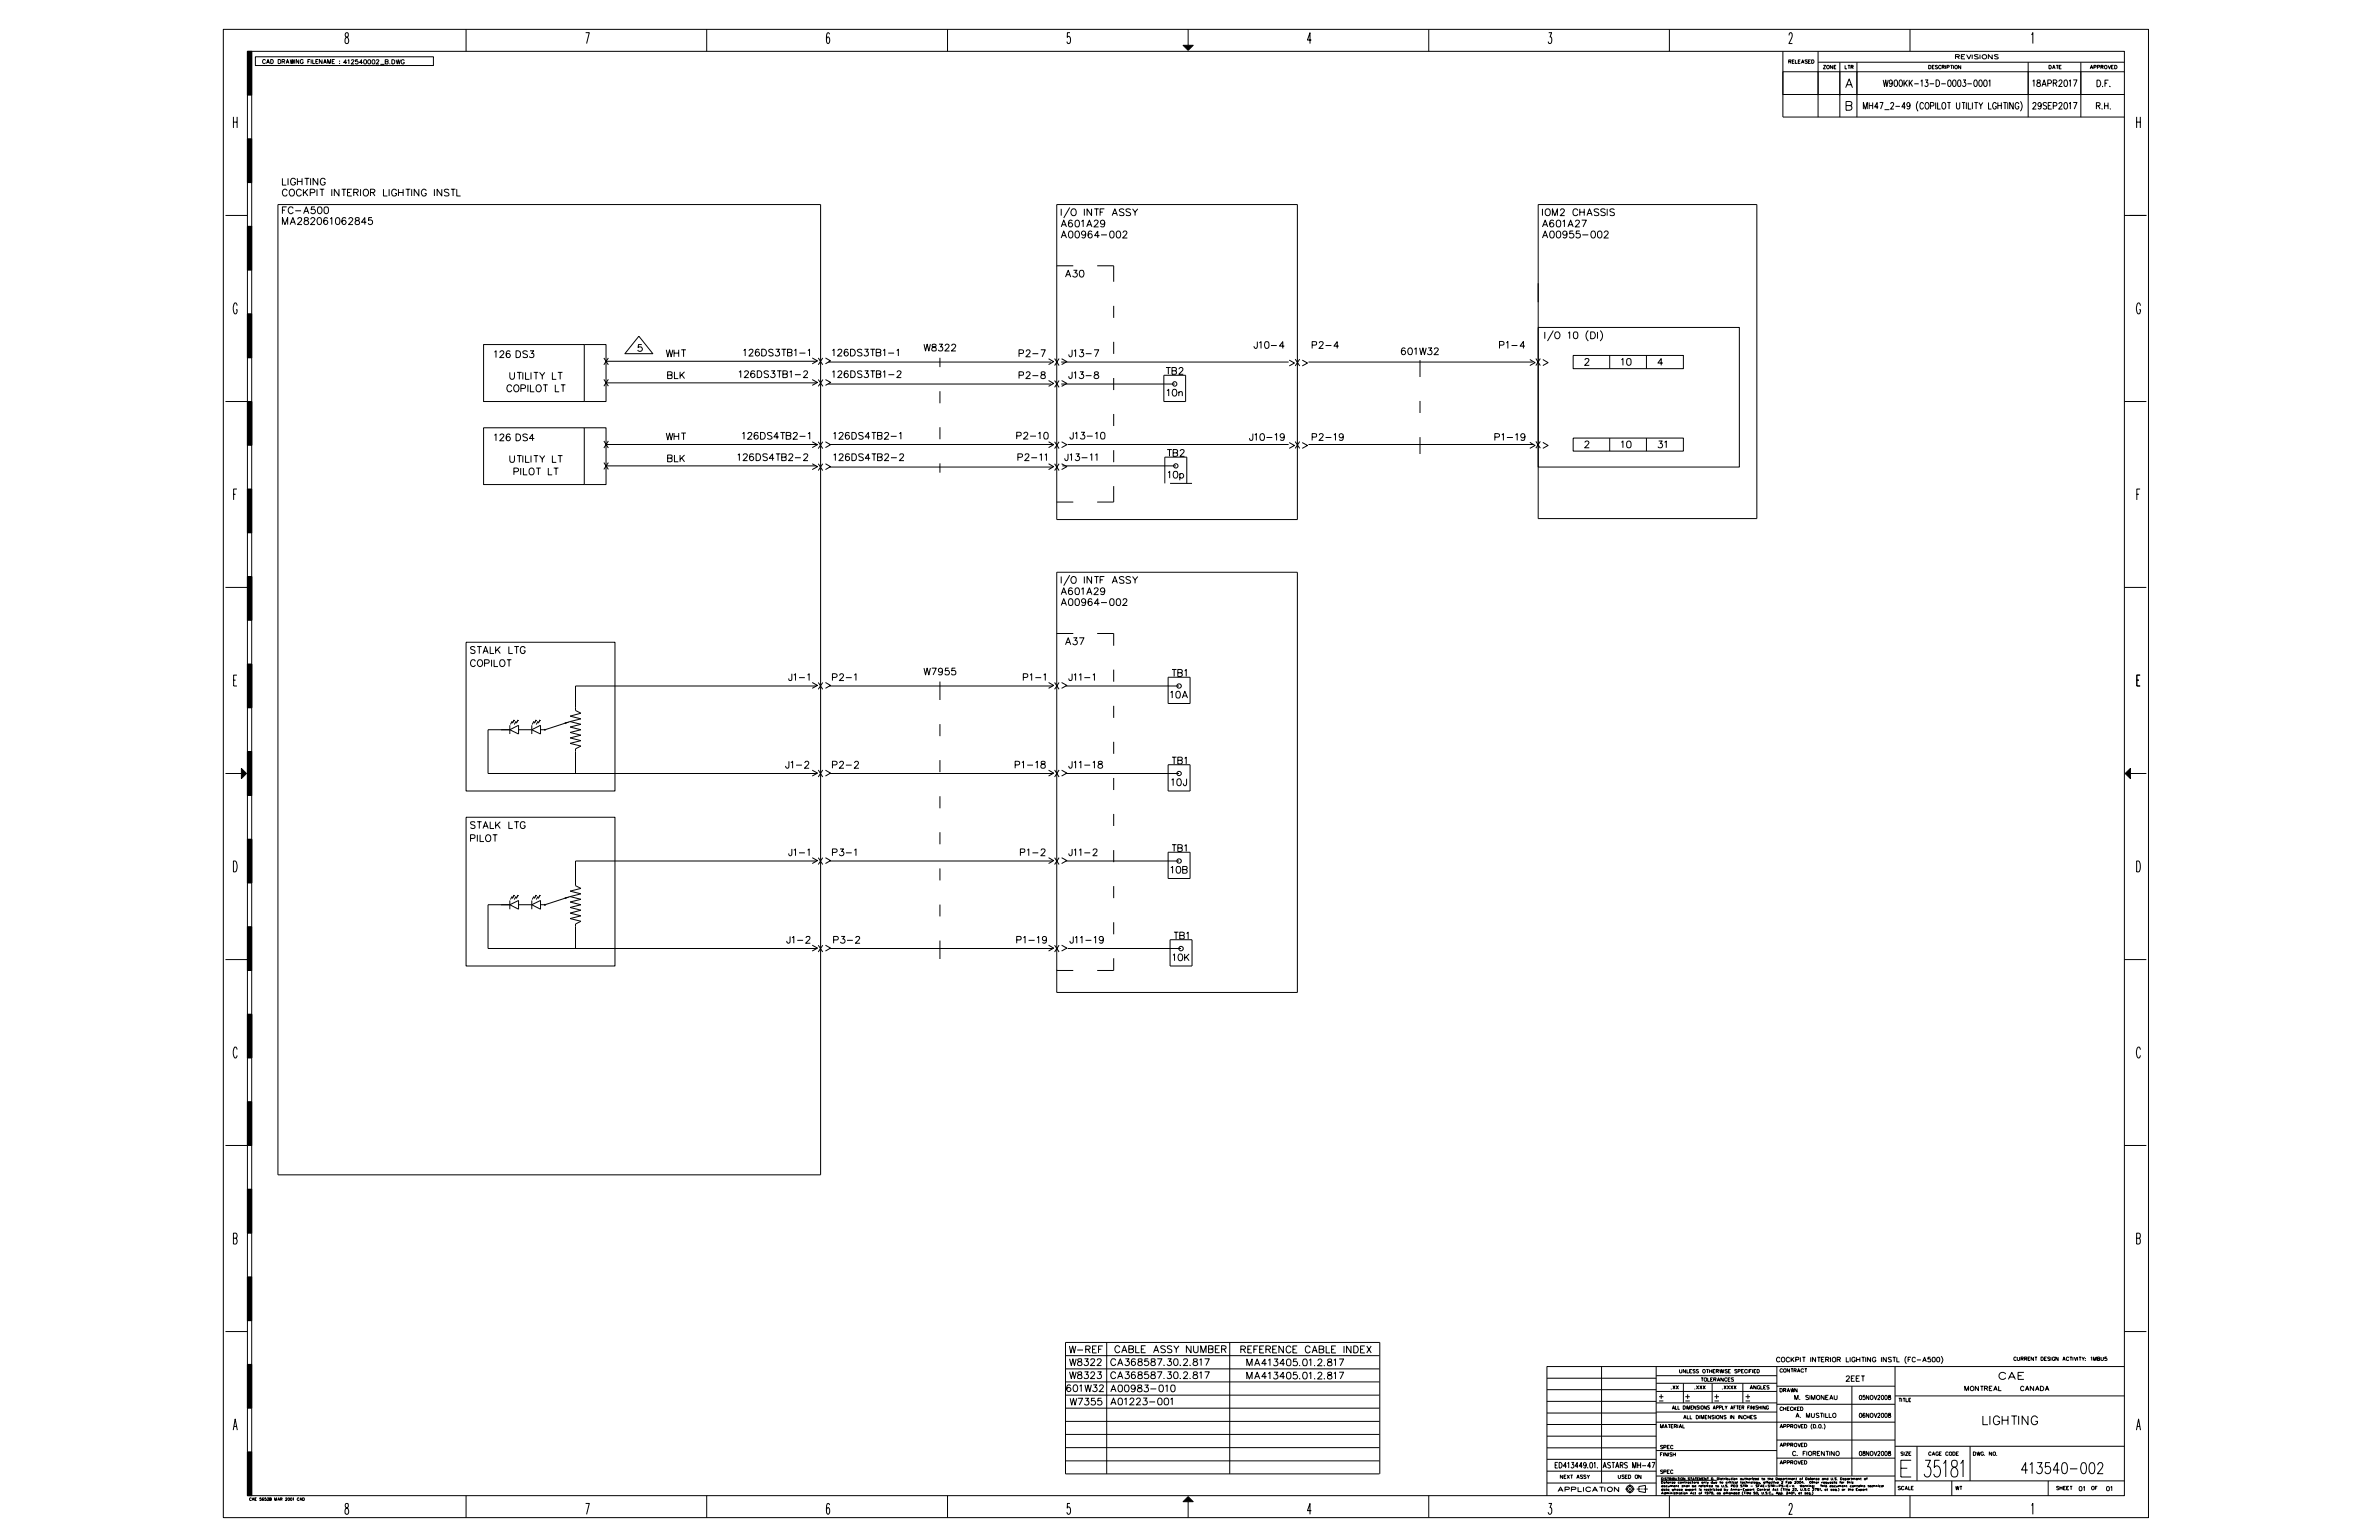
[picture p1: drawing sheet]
<svg xmlns="http://www.w3.org/2000/svg" width="432mm" height="279mm" viewBox="0 0 432 279" stroke-linecap="round" stroke-linejoin="round" font-family="sans-serif">
<defs><g id="words">
<g font-size="3">
<text x="345" y="268">E</text>
<text x="349.2" y="268">35181</text>
</g>
<g font-size="2">
<text x="62.6" y="7.9">8</text>
<text x="106.3" y="7.9">7</text>
<text x="150" y="7.9">6</text>
<text x="193.6" y="7.9">5</text>
<text x="237.3" y="7.9">4</text>
<text x="281" y="7.9">3</text>
<text x="324.7" y="7.9">2</text>
<text x="368.7" y="7.9">1</text>
<text x="42.4" y="23.2">H</text>
<text x="387.8" y="23.2">H</text>
<text x="42.3" y="57">G</text>
<text x="387.8" y="57">G</text>
<text x="42.4" y="90.7">F</text>
<text x="387.8" y="90.7">F</text>
<text x="42.4" y="124.5">E</text>
<text x="387.8" y="124.5">E</text>
<text x="42.4" y="158.2">D</text>
<text x="387.8" y="158.2">D</text>
<text x="42.3" y="192">C</text>
<text x="387.8" y="192">C</text>
<text x="42.4" y="225.7">B</text>
<text x="387.8" y="225.7">B</text>
<text x="42.3" y="259.5">A</text>
<text x="387.8" y="259.5">A</text>
<text x="365.5" y="267.4">413540-002</text>
<text x="62.6" y="274.7">8</text>
<text x="106.3" y="274.7">7</text>
<text x="150" y="274.7">6</text>
<text x="193.6" y="274.7">5</text>
<text x="237.3" y="274.7">4</text>
<text x="281" y="274.7">3</text>
<text x="324.7" y="274.7">2</text>
<text x="368.7" y="274.7">1</text>
</g>
<g font-size="1.6">
<text x="335" y="15.9">A</text>
<text x="335.1" y="20">B</text>
<text x="356.2" y="258.5">LIGHTING</text>
</g>
<text font-size="1.3" x="362.8" y="250.3">CAE</text>
<g font-size="1.2">
<text x="341.8" y="15.7">W900KK-13-D-0003-0001</text>
<text x="368.9" y="15.7">18APR2017</text>
<text x="380.6" y="15.7">D.F.</text>
<text x="338.2" y="19.8">MH47_2-49 (COPILOT UTILITY LGHTING)</text>
<text x="368.9" y="19.8">29SEP2017</text>
<text x="380.5" y="19.8">R.H.</text>
<text x="51.3" y="33.6">LIGHTING</text>
<text x="51.3" y="35.6">COCKPIT INTERIOR LIGHTING INSTL</text>
<text x="51.3" y="38.8">FC-A500</text>
<text x="51.3" y="40.7">MA282061062845</text>
<text x="192.6" y="41.2">A601A29</text>
<text x="192.6" y="39.1">I/O INTF ASSY</text>
<text x="280" y="41.2">A601A27</text>
<text x="280" y="39.1">IOM2 CHASSIS</text>
<text x="192.6" y="43.2">A00964-002</text>
<text x="280" y="43.2">A00955-002</text>
<text x="193.4" y="50.3">A30</text>
<text x="89.3" y="64.9">126 DS3</text>
<text x="115.8" y="63.8">5</text>
<text x="120.9" y="64.7">WHT</text>
<text x="133" y="64.6">126DS3TB1-1</text>
<text x="151.1" y="64.6">126DS3TB1-1</text>
<text x="167.7" y="63.7">W8322</text>
<text x="185" y="64.7">P2-7</text>
<text x="194" y="64.7">J13-7</text>
<text x="227.6" y="63.2">J10-4</text>
<text x="238.2" y="63.2">P2-4</text>
<text x="254.3" y="64.4">601W32</text>
<text x="272.2" y="63.2">P1-4</text>
<text x="280.4" y="61.5">I/O 10 (DI)</text>
<text x="92" y="71.1">COPILOT LT</text>
<text x="92.5" y="68.8">UTILITY LT</text>
<text x="109.6" y="66.2">X</text>
<text x="109.6" y="70.1">X</text>
<text x="121.2" y="68.7">BLK</text>
<text x="132.2" y="68.5">126DS3TB1-2</text>
<text x="148.5" y="66.2">X</text>
<text x="148.5" y="70.1">X</text>
<text x="151.1" y="68.5">126DS3TB1-2</text>
<text x="185" y="68.7">P2-8</text>
<text x="191.4" y="70.3">X</text>
<text x="194" y="68.7">J13-8</text>
<text x="211.6" y="67.9">TB2</text>
<text x="211.8" y="71.9">10n</text>
<text x="234" y="66.4">&gt;X&gt;</text>
<text x="277.7" y="66.3">&gt;X&gt;</text>
<text x="287.6" y="66.3">2</text>
<text x="294.3" y="66.3">10</text>
<text x="300.9" y="66.3">4</text>
<text x="89.3" y="80">126 DS4</text>
<text x="92.5" y="83.9">UTILITY LT</text>
<text x="109.6" y="81.3">X</text>
<text x="120.9" y="79.8">WHT</text>
<text x="121.2" y="83.8">BLK</text>
<text x="132" y="83.6">126DS4TB2-2</text>
<text x="132.8" y="79.7">126DS4TB2-1</text>
<text x="148.5" y="81.4">X</text>
<text x="151.3" y="79.7">126DS4TB2-1</text>
<text x="151.3" y="83.6">126DS4TB2-2</text>
<text x="184.5" y="79.7">P2-10</text>
<text x="184.8" y="83.6">P2-11</text>
<text x="191.4" y="81.4">X</text>
<text x="193.3" y="83.6">J13-11</text>
<text x="194.2" y="79.7">J13-10</text>
<text x="211.9" y="82.8">TB2</text>
<text x="226.8" y="79.9">J10-19</text>
<text x="234" y="81.4">&gt;X&gt;</text>
<text x="238.2" y="79.9">P2-19</text>
<text x="271.3" y="79.9">P1-19</text>
<text x="277.7" y="81.3">&gt;X&gt;</text>
<text x="287.6" y="81.3">2</text>
<text x="294.3" y="81.3">10</text>
<text x="300.9" y="81.3">31</text>
<text x="93.3" y="86.2">PILOT LT</text>
<text x="109.6" y="85.2">X</text>
<text x="148.5" y="85.4">X</text>
<text x="191.4" y="85.4">X</text>
<text x="212" y="86.7">10p</text>
<text x="192.6" y="107.9">A601A29</text>
<text x="192.6" y="105.8">I/O INTF ASSY</text>
<text x="192.6" y="109.9">A00964-002</text>
<text x="85.4" y="118.6">STALK LTG</text>
<text x="193.4" y="117">A37</text>
<text x="85.4" y="120.9">COPILOT</text>
<text x="143.1" y="123.5">J1-1</text>
<text x="148.5" y="125.1">X</text>
<text x="151.1" y="123.5">P2-1</text>
<text x="167.7" y="122.5">W7955</text>
<text x="185.7" y="123.5">P1-1</text>
<text x="191.4" y="125.1">X</text>
<text x="194" y="123.5">J11-1</text>
<text x="212.7" y="122.7">TB1</text>
<text x="212.5" y="126.7">10A</text>
<text x="142.6" y="139.4">J1-2</text>
<text x="151.1" y="139.4">P2-2</text>
<text x="184.3" y="139.4">P1-18</text>
<text x="194" y="139.4">J11-18</text>
<text x="212.6" y="142.5">10J</text>
<text x="212.7" y="138.6">TB1</text>
<text x="85.4" y="150.3">STALK LTG</text>
<text x="85.4" y="152.7">PILOT</text>
<text x="143.1" y="155.2">J1-1</text>
<text x="151.1" y="155.2">P3-1</text>
<text x="185.2" y="155.2">P1-2</text>
<text x="194" y="155.2">J11-2</text>
<text x="212.7" y="154.5">TB1</text>
<text x="148.5" y="156.8">X</text>
<text x="191.4" y="156.8">X</text>
<text x="212.5" y="158.4">10B</text>
<text x="142.8" y="171.1">J1-2</text>
<text x="148.5" y="172.7">X</text>
<text x="151.3" y="171.1">P3-2</text>
<text x="184.5" y="171.1">P1-19</text>
<text x="191.4" y="172.7">X</text>
<text x="194.2" y="171.1">J11-19</text>
<text x="213.1" y="170.4">TB1</text>
<text x="212.9" y="174.3">10K</text>
<text x="202.4" y="245.4">CABLE ASSY NUMBER</text>
<text x="225.2" y="245.4">REFERENCE CABLE INDEX</text>
<text x="194.1" y="247.7">W8322</text>
<text x="194.1" y="250.1">W8323</text>
<text x="201.6" y="247.7">CA368587.30.2.817</text>
<text x="201.6" y="250.1">CA368587.30.2.817</text>
<text x="226.3" y="247.8">MA413405.01.2.817</text>
<text x="226.3" y="250.2">MA413405.01.2.817</text>
<text x="193.6" y="252.5">601W32</text>
<text x="194.2" y="254.9">W7355</text>
<text x="201.6" y="252.5">A00983-010</text>
<text x="201.6" y="254.9">A01223-001</text>
</g>
<g font-size="1">
<text x="333.6" y="250.6">2EET</text>
<text x="282.3" y="266.3">ED413449.01.</text>
<text x="291" y="266.3">ASTARS MH-47</text>
</g>
<text font-size=".9" x="322.4" y="247.1">COCKPIT INTERIOR LIGHTING INSTL (FC-A500)</text>
<g font-size=".8">
<text x="354.9" y="10.7">REVISIONS</text>
<text x="325.7" y="253.9">M. SIMONEAU</text>
<text x="326" y="257.2">A. MUSTILLO</text>
<text x="337.5" y="257.2">06NOV2008</text>
<text x="337.5" y="253.9">05NOV2008</text>
<text x="356.6" y="252.3">MONTREAL</text>
<text x="366.7" y="252.3">CANADA</text>
<text x="325.4" y="264.1">C. FIORENTINO</text>
<text x="337.5" y="264.1">08NOV2008</text>
<text x="282.8" y="270.6">APPLICATION</text>
<text x="377.4" y="270.5">01</text>
<text x="382.3" y="270.5">01</text>
</g>
<text font-size=".7" x="47.7" y="11.5">CAD DRAWING FILENAME :412540002_B.DWG</text>
<g font-size=".6">
<text x="324.7" y="11.5">RELEASED</text>
<text x="330.9" y="12.5">ZONE</text>
<text x="334.9" y="12.5">LTR</text>
<text x="350.1" y="12.5">DESCRIPTION</text>
<text x="371.9" y="12.5">DATE</text>
<text x="379.4" y="12.5">APPROVED</text>
<text x="304.8" y="249.1">UNLESS OTHERWISE SPECIFIED</text>
<text x="308.8" y="250.6">TOLERANCES</text>
<text x="323.1" y="249">CONTRACT</text>
<text x="365.5" y="246.8">CURRENT DESIGN ACTIVITY: 1MBU5</text>
<text x="303.3" y="252">.XX</text>
<text x="303.5" y="255.7">ALL DIMENSIONS APPLY AFTER FINISHING</text>
<text x="305.6" y="257.4">ALL DIMENSIONS IN INCHES</text>
<text x="307.6" y="252">.XXX</text>
<text x="312.6" y="252">.XXXX</text>
<text x="317.6" y="252">ANGLES</text>
<text x="323.1" y="252.5">DRAWN</text>
<text x="323.1" y="255.9">CHECKED</text>
<text x="301.4" y="262.9">SPEC</text>
<text x="301.4" y="259.1">MATERIAL</text>
<text x="323.1" y="259.1">APPROVED (D.O.)</text>
<text x="323.1" y="262.5">APPROVED</text>
<text x="283.2" y="268.2">NEXT ASSY</text>
<text x="293.7" y="268.2">USED ON</text>
<text x="301.4" y="264.2">FINISH</text>
<text x="301.4" y="267.3">SPEC</text>
<text x="323.1" y="265.6">APPROVED</text>
<text x="345" y="264.1">SIZE</text>
<text x="350.1" y="264.1">CAGE CODE</text>
<text x="358.2" y="264.1">DWG. NO.</text>
<text x="344.5" y="270.3">SCALE</text>
<text x="355" y="270.3">WT</text>
<text x="373.3" y="270.3">SHEET</text>
<text x="379.6" y="270.3">OF</text>
</g>
<g font-size=".4">
<text x="301.6" y="268.5">DISTRIBUTION STATEMENT D. Distribution authorized to the Department of Defense and U.S. Department of</text>
<text x="301.6" y="269.1">Defense contractors only due to critical technology, effective 2 Feb 2004.</text>
<text x="301.6" y="269.8">document shall be referred to U.S. PEO STRI - SFAE-STRI-PS-E-V.</text>
<text x="326.6" y="269.8">Warning:</text>
<text x="328.5" y="269.1">Other requests for this</text>
<text x="330.4" y="269.8">This document contains technical</text>
<text x="301.6" y="271.1">Administration Act of 1979, as amended (Title 50, U.S.C., App. 2401, et seq.)</text>
<text x="301.6" y="270.4">data whose export is restricted by Arms-Export Control Act (Title 22, U.S.C 2751, et seq.) or the Export</text>
</g>
</g></defs>
<g fill="none" stroke="#000" stroke-width=".18">
<path d="M40.5 5.3h349.5v270h-349.5zM44.9 9.3h340.7v262.1h-340.7zM44.9 9.3h.8v8h-.8zM45.2 9.3v8M45.4 9.3v8M45.7 9.3v262.1M46.4 10.3h32.3v1.6h-32.3zM84.6 5.3v4M128.3 5.3v4M172 5.3v4M214.7 8.2h1.9l-.9 .9zM215.7 5.3v2.9"/>
<path d="M259.3 5.3v4M303 5.3v4M323.6 9.3v11.9h62M323.6 17.1h62M323.6 13h62M330 11.3h55.6M330 9.3v11.9M333.9 11.3v9.9M337 11.3v9.9M346.7 5.3v4M348.2 18.4a1.41 1.41 0 0 0 0 1.8M366.7 18.4a1.41 1.41 0 0 1 0 1.8"/>
<path d="M368.1 11.3v9.9M377.7 11.3v9.9M40.9 39.1h4M44.9 25.2h.8v7.9h-.8zM45.2 25.2v7.9M45.4 25.2v7.9M50.4 37.1h98.5v176h-98.5zM191.8 37.1h43.7v57.2h-43.7zM194.2 37.6l-1.1 1.9M279.2 37.1h39.7v57h-39.7zM385.6 39.1h4M44.9 41.1h.8v7.9h-.8z"/>
<path d="M44.9 56.9h.8v8h-.8zM45.2 41.1v7.9M45.2 56.9v8M45.4 41.1v7.9M45.4 56.9v8M191.8 48.2h3M199.1 48.2h3v2.9M202.1 55.5v2.2M279.2 59.4h36.5v25.3h-36.5zM281.9 60l-1 1.9M288.3 60a1.27 1.27 0 0 0 0 1.9M290.4 60a1.27 1.27 0 0 1 0 1.9"/>
<path d="M40.9 72.8h4M44.9 72.8h.8v8h-.8zM45.4 72.8v8M87.8 62.5h18.2v10.3h-18.2zM87.8 77.6h18.2v10.3h-18.2zM106 62.5h4v10.3h-4M106 77.6h4v10.3h-4M110 69.5h38.1M110 65.5h38.1M116 61l2.5 3.2h-5.1zM147.4 64.9l1 .6-1 .5M147.4 68.9l1 .5-1 .5"/>
<path d="M149.8 64.9l.9 .6-.9 .5M149.8 68.9l1 .5-1 .5M150.3 65.7h40.5M150.3 69.7h40.5M170.6 64.9v1.7M170.6 71v2.2M170.6 77.5v2.2M190.3 65.1l.9 .5-.9 .5M190.3 69l.9 .6-.9 .5M191.4 65.1l.8 1.2M192.2 65.1l-.8 1.2M192.6 65.7h41.3"/>
<path d="M192.6 69.7h20.6M192.7 65.1l.9 .5-.9 .5M192.7 69l.9 .6-.9 .5M202.1 62v2.2M202.1 68.6v2.2M202.1 75.1v2.2M211.2 68.1h4v4.7h-4zM237.5 65.7h40.7M257.7 65.3v3.1M257.7 72.7v2.2M257.7 79.3v3.1M278.8 65.1l.8 1.2"/>
<path d="M279.6 65.1l-.8 1.2M285.5 64.5h20v2.4h-20zM285.5 79.5h20v2.3h-20zM292.2 64.5v2.4M292.2 79.5v2.3M298.8 64.5v2.4M298.8 79.5v2.3M385.6 72.8h4M44.9 88.7h.8v8h-.8zM45.2 88.7v8M45.4 88.7v8M110 80.6h38.1"/>
<path d="M110 84.5h38.1M147.4 80.2l1 .5-1 .5M147.4 84.1l1 .6-1 .5M149.8 80.2l.9 .5-.9 .5M149.8 84.1l.9 .6-.9 .5M150.5 84.7h40.5M150.5 80.6h40.5M170.6 84.1v1.7M190.3 80.2l.9 .5-.9 .5M190.3 84.1l.9 .6-.9 .5M191.8 91.1h3M192.7 80.2l.9 .5-.9 .5"/>
<path d="M192.7 84.1l.9 .6-.9 .5M192.8 84.5h20.6M193.8 80.6h40.1M202.1 88.2v2.9h-3M202.1 81.7v2.2M211.4 87.7v-4.8h4v4.8M212.4 87.7h4M237.5 80.6h40.8M40.9 106.6h4M44.9 104.6h.8v7.9h-.8zM45.4 104.6v7.9M84.6 116.5h27v27h-27z"/>
<path d="M191.8 103.8h43.7v76.3h-43.7zM191.8 114.9h3M194.2 104.4l-1.1 1.9M199.1 114.9h3v2.3M385.6 106.6h4M43.8 139.4l.9 .9-.9 1zM44.9 120.5h.8v7.9h-.8zM44.9 136.3h.8v8h-.8zM45.2 136.3v8M45.4 120.5v7.9M45.4 136.3v8M92.5 132.4l1.6-.8v1.6z"/>
<path d="M92.5 132.4h-3.9v7.9h59.5M92.5 131.6v1.6M93.2 130.7l.1-.1v.2zM93.3 130.6l-.3 .6v-.3l-.4 .5M93.9 130.7l.2-.1v.2zM94.1 130.6l-.4 .6v-.3l-.4 .5M94.1 132.4h2.4M96.5 131.6v1.6M96.5 132.4l1.6-.8v1.6zM97.2 130.7l.1-.1v.2zM97.3 130.6l-.3 .6-.1-.3-.3 .5M97.9 130.7l.1-.1v.2z"/>
<path d="M98 130.6l-.3 .6-.1-.3-.3 .5M98.8 132.3l.2 .1zM103.5 130.9l1.9 .5-1.9 .5 1.9 .5-1.9 .5 1.9 .5-1.9 .5 1.9 .5-1.9 .5 1.9 .5-.9 .5v4.4M103.5 130.9l-4.6 1.5h-.8M147.4 123.8l1 .6-1 .5M147.4 139.7l1 .6-1 .5M148.1 124.5h-43.6v4.4l.9 .5-1.9 .5 1.9 .5-1.9 .5M148.5 139.7l.8 1.3M149.3 139.7l-.8 1.3M149.8 123.8l.9 .6-.9 .5M149.8 139.7l.9 .6-.9 .5M150.5 124.5h40.5"/>
<path d="M170.6 123.6v3.4M170.6 131.4v2.2M170.6 137.9v2.2M190.3 123.8l.9 .6-.9 .5M190.3 139.7l.9 .6-.9 .5M191.4 139.7l.8 1.3M192.2 139.7l-.8 1.3M192.7 123.8l.9 .6-.9 .5M192.7 139.7l.9 .6-.9 .5M193.4 124.5h20.6M202.1 121.5v2.2M202.1 128.1v2.1"/>
<path d="M202.1 134.6v2.2M212 122.9h4v4.7h-4zM212 138.7h4v4.8h-4zM40.9 140.3h2.9M44.9 152.3h.8v7.9h-.8zM45.4 152.3v7.9M84.6 148.3h27v27h-27zM147.4 155.6l1 .5-1 .6M148.1 156.2h-43.6v4.5l.9 .5-1.9 .5 1.9 .5-1.9 .5M149.8 155.6l.9 .5-.9 .6M150.5 140.3h40.5M150.5 156.2h40.5"/>
<path d="M170.6 144.5v2.1M170.6 151v2.2M170.6 157.6v2.1M190.3 155.6l.9 .5-.9 .6M192.7 155.6l.9 .5-.9 .6M193.4 140.3h20.6M193.4 156.2h20.6M202.1 141.1v2.2M202.1 147.7v2.2M202.1 154.2v2.2M212 154.6h4v4.8h-4zM385.7 140.3l1-.9v1.9z"/>
<path d="M386.7 140.3h2.9M40.9 174.1h4M44.9 168.1h.8v8h-.8zM45.2 168.1v8M45.4 168.1v8M92.5 164.1h-3.9v8h59.5M92.5 163.4v1.6M92.5 164.1l1.6-.7v1.6zM93.2 162.5l.1-.1v.2zM93.3 162.4l-.3 .6v-.3l-.4 .5M93.9 162.5l.2-.1v.2zM94.1 162.4l-.4 .6v-.3l-.4 .5"/>
<path d="M94.1 164.1h2.4M96.5 163.4v1.6M96.5 164.1l1.6-.7v1.6zM97.2 162.5l.1-.1v.2zM97.3 162.4l-.3 .6-.1-.3-.3 .5M97.9 162.5l.1-.1v.2zM98 162.4l-.3 .6-.1-.3-.3 .5M98.8 164.1l.2 .1zM103.5 162.7l1.9 .5-1.9 .5 1.9 .4-1.9 .5 1.9 .5-1.9 .6 1.9 .5-1.9 .5 1.9 .4-.9 .5v4.5M103.5 162.7l-4.6 1.4h-.8M147.4 171.5l1 .5-1 .5M149.8 171.5l.9 .5-.9 .5"/>
<path d="M150.5 172.1h40.5M170.6 164.1v2.2M170.6 170.6v3.4M190.3 171.5l.9 .5-.9 .5M191.8 176.1h3M192.7 171.5l.9 .5-.9 .5M193.8 172.1h20.5M202.1 160.8v2.1M202.1 167.3v2.2M202.1 173.8v2.3h-3M212.4 170.5h4v4.8h-4zM385.6 174.1h4"/>
<path d="M44.9 184h.8v7.9h-.8zM44.9 199.9h.8v7.9h-.8zM45.2 199.9v7.9M45.4 184v7.9M45.4 199.9v7.9M40.9 207.8h4M44.9 215.8h.8v7.9h-.8zM45.2 215.8v7.9M45.4 215.8v7.9M385.6 207.8h4M44.9 231.7h.8v7.9h-.8zM45.2 231.7v7.9"/>
<path d="M45.4 231.7v7.9M40.9 241.6h4M44.9 247.5h.8v8h-.8zM45.2 247.5v8M45.4 247.5v8M193.4 246h57M193.4 257.9h57M193.4 255.5h57M193.4 253.1h57M193.4 250.7h57M193.4 248.4h57M194.1 244.2l.3 1.3 .3-1.3 .3 1.3 .3-1.3"/>
<path d="M195.5 244.9h1.1M197.1 244.8h.7l.1-.4-.3-.2h-.5v1.3M197.4 244.8l.5 .7M198.3 244.8h.5M199 244.2h-.7v1.3h.7M199.4 244.8h.5M200.2 244.2h-.8v1.3M200.9 243.6v23.8M223.2 243.6v23.8M280.8 252.1h19.8M280.8 254.2h19.8M280.8 256.4h19.8"/>
<path d="M280.8 258.4h19.8M280.8 250h19.8M290.7 247.9v21.2M300.6 249.6h21.9M300.6 251h21.9M300.6 252.4h21.9M300.6 254.5h21.9M300.6 256.2h21.9M300.6 258h43.4M300.6 247.9v23.5M301.1 253.4h.8M301.1 254.2h.8"/>
<path d="M301.5 253v.8M305.5 251v3.5M305.9 253.4h.8M305.9 254.2h.8M306.3 253v.8M310.8 251v3.5M311.2 253.4h.8M311.2 254.2h.8M311.6 253v.8M316.3 251v3.5M316.8 253.4h.8M316.8 254.2h.8"/>
<path d="M317.3 253v.8M322.5 254.8h21.5M322.5 251.5h21.5M322.5 247.9v19.9M328.9 258.3a.64 .64 0 0 0 0 1M331 258.3a.64 .64 0 0 1 0 1M336.1 251.5v16.3M344 253.3h41.6M344 247.9v23.5M344.6 253.7h.5M344.8 253.7v.6M345.2 253.7v.6"/>
<path d="M345.4 253.7h.4M345.6 253.7v.6M345.9 253.7v.6h.4M346 246.1a.93 .93 0 0 0 0 1.3M346.5 254h.2M346.9 253.7h-.4v.6h.4M352.3 246.1a.86 .86 0 0 1 0 1.3M385.6 241.6h4M385.6 247.9h-104.8v23.5M44.9 263.4h.8v8h-.8zM45.2 263.4v8M45.4 263.4v8"/>
<path d="M45.6 271.9a.19 .19 0 0 0-.3-.1 .19 .19 0 0 0 0 .3 .16 .16 0 0 0 .1 .1 .16 .16 0 0 0 .2-.1M45.8 272.2l.1-.5 .2 .5M45.8 272.1h.3M46.2 272h.3M46.6 271.7h-.4v.5h.4M47.4 271.7h-.2v.3a.17 .17 0 0 1 .2 0 .17 .17 0 0 1 0 .2 .17 .17 0 0 1-.3-.1M47.8 271.8a.2 .2 0 0 0-.2 .2 .2 .2 0 0 0 .2 .2v-.2l-.2 .1M48.3 271.7h-.2l-.1 .3a.18 .18 0 0 1 .3-.1 .18 .18 0 0 1 0 .3 .18 .18 0 0 1-.3 0v-.1M48.5 271.9v-.1a.15 .15 0 0 1 .3 0 .15 .15 0 0 1-.1 .2l-.2 .2h.3M48.9 272h.3l-.1 .2h-.2v-.5l.3 .1-.1 .2M49.8 272.2v-.5l.2 .5 .2-.5v.5M50.4 272.2l.2-.5 .2 .5"/>
<path d="M50.4 272.1h.3M50.9 272l.3-.1-.3-.2v.5M51 272l.2 .2M51.8 271.9l.1-.1a.15 .15 0 0 1 .2 0 .15 .15 0 0 1-.1 .2l-.2 .2h.3M53.2 271.9l.1-.2v.5M54.3 271.9a.2 .2 0 0 0-.3 0 .2 .2 0 0 0 0 .3 .2 .2 0 0 0 .3-.1M54.4 272.2l.2-.5 .2 .5M54.5 272.1h.2M54.9 271.7l.3 .2v.2l-.1 .1h-.2zM84.6 271.4v3.9M128.3 271.4v3.9M172 271.4v3.9"/>
<path d="M193.4 265h57M193.4 262.6h57M193.4 260.2h57M214.7 272.5l1-1 .9 1zM215.7 272.5v2.8M250.4 267.4h-57v-23.8h57v23.8M259.3 271.4v3.9M280.8 260.6h19.8M280.8 262.7h19.8M280.8 264.8h19.8M280.8 266.9h19.8M280.8 269.1h19.8"/>
<path d="M295 270.2h.5M295.7 270.2h.3M295.8 269.3v.5M295.8 270v.3M295.8 270.5v.5M296.2 270.2h.5M297.1 270.2h.6M297.5 269.7l1.2-.2v1.3l-1.2-.2zM297.9 270.2h.2M298.3 270.2h.8M300.6 263.2h21.9M300.6 267.8h43.4"/>
<path d="M301.4 268.6h10.2M301.6 271.1l.1-.4 .2 .4M301.6 271h.2M302.3 270.9a.14 .14 0 0 0-.2-.1 .15 .15 0 0 0 0 .3 .14 .14 0 0 0 .2-.1M302.3 270.7v.4M303 271.4v3.9M303.1 270.7h.1M303.1 270.8v.3M303.6 270.7h.1M303.7 270.8v.3M304.2 270.8h.1M304.2 270.7l.1 .4"/>
<path d="M305.2 270.8h.1M305.2 270.7v.4h.1M305.4 270.7h.1M305.5 270.8v.3M306.8 271.1l.2-.4 .2 .4M306.9 271h.2M307.7 270.8h.1M307.7 270.7l.1 .4M308.8 270.8h.1M308.9 270.7l-.1 .4M309.4 270.8l.1-.1v.4M310 270.8l-.2 .1v-.2h.2a.19 .19 0 0 1 0 .3 .19 .19 0 0 1-.2 0"/>
<path d="M310.2 270.7h.3l-.2 .4M310.9 270.8l-.3 .1 .1-.2h.1a.19 .19 0 0 1 .1 .3 .19 .19 0 0 1-.3 0M314.9 270.9v-.1a.14 .14 0 0 0-.2 .1 .14 .14 0 0 0 0 .2 .14 .14 0 0 0 .2-.1M314.9 270.7v.4M315.7 270.9a.15 .15 0 0 0-.3 0 .14 .14 0 0 0 .1 .2l.2-.1M315.7 270.7v.4M316.4 270.6l-.2 .2 .2 .4M316.5 270.7h.3M316.7 270.7v.4M316.9 270.7h.1M316.9 270.8v.3M317.1 270.8h.1"/>
<path d="M317.1 270.7v.4h.2M317.4 270.7v.4M318.6 270.7h-.3v.2a.16 .16 0 0 1 .3-.1 .15 .15 0 0 1 0 .3l-.3-.1M319.8 270.7v.4l.2-.1 .1-.3M320.7 270.8h-.2l.2 .1v.2l-.2-.1M321.4 270.8a.18 .18 0 0 0-.3 0 .18 .18 0 0 0 .1 .2 .18 .18 0 0 0 .2 0M322.4 271.1l.1-.4 .2 .4M322.4 271h.3M322.5 264.5h21.5M322.5 261.3h21.5M323.4 270l-.1 .2 .1 .3M324.3 270.8v-.1l.2 .1-.3 .3h.4"/>
<path d="M325 271h-.3l.2-.3v.4M325.5 270.8l.1-.1v.4M326.8 270.8h.2M326.9 270.7l.1 .4M328.9 270.6a.34 .34 0 0 1 0 .6M333.7 270l.1 .2-.1 .3M344 268.7h41.6M344 262.4h41.6M346.7 271.4v3.9M347.9 262.4v6.3M354.3 268.7v2.7M357.6 262.4v6.3"/>
<path d="M371.8 268.7v2.7"/>
<circle cx="213.2" cy="69.7" r=".4"/>
<circle cx="213.4" cy="84.5" r=".39"/>
<circle cx="214" cy="124.5" r=".4"/>
<circle cx="214" cy="140.3" r=".4"/>
<circle cx="214" cy="156.2" r=".4"/>
<circle cx="214.4" cy="172.1" r=".41"/>
<circle cx="52.4" cy="272" r=".22"/>
<circle cx="52.9" cy="272" r=".21"/>
<circle cx="295.8" cy="270.1" r=".43"/>
<circle cx="295.8" cy="270.1" r=".64"/>
<circle cx="318.9" cy="270.9" r=".18"/>
<circle cx="325.2" cy="270.9" r=".18"/>
</g>
<g fill="#000">
<path d="M214.7 8.2h1.9l-.9 .9zM102.5 131.1l1-.2-.9 .5zM43.8 139.4l.9 .9-.9 1zM385.7 140.3l1-.9v1.9zM102.5 162.8l1-.1-.9 .4zM214.7 272.5l1-1 .9 1z"/>
<path d="M44.9 9.3h.8v8h-.8z" fill-rule="evenodd"/>
<path d="M333.9 17.2l.1 .1h-.1z" fill-rule="evenodd"/>
<path d="M44.9 25.2h.8v7.9h-.8z" fill-rule="evenodd"/>
<path d="M44.9 41.1h.8v7.9h-.8z" fill-rule="evenodd"/>
<path d="M44.9 56.9h.8v8h-.8z" fill-rule="evenodd"/>
<path d="M44.9 72.8h.8v8h-.8z" fill-rule="evenodd"/>
<path d="M44.9 88.7h.8v8h-.8z" fill-rule="evenodd"/>
<path d="M44.9 104.6h.8v7.9h-.8z" fill-rule="evenodd"/>
<path d="M44.9 120.5h.8v7.9h-.8z" fill-rule="evenodd"/>
<path d="M44.9 136.3h.8v8h-.8z" fill-rule="evenodd"/>
<path d="M44.9 152.3h.8v7.9h-.8z" fill-rule="evenodd"/>
<path d="M44.9 168.1h.8v8h-.8z" fill-rule="evenodd"/>
<path d="M44.9 184h.8v7.9h-.8z" fill-rule="evenodd"/>
<path d="M44.9 199.9h.8v7.9h-.8z" fill-rule="evenodd"/>
<path d="M44.9 215.8h.8v7.9h-.8z" fill-rule="evenodd"/>
<path d="M44.9 231.7h.8v7.9h-.8z" fill-rule="evenodd"/>
<path d="M44.9 247.5h.8v8h-.8z" fill-rule="evenodd"/>
<path d="M323 251.9l.1 .1z" fill-rule="evenodd"/>
<path d="M44.9 263.4h.8v8h-.8z" fill-rule="evenodd"/>
</g>
<use href="#words"/>
</svg>
